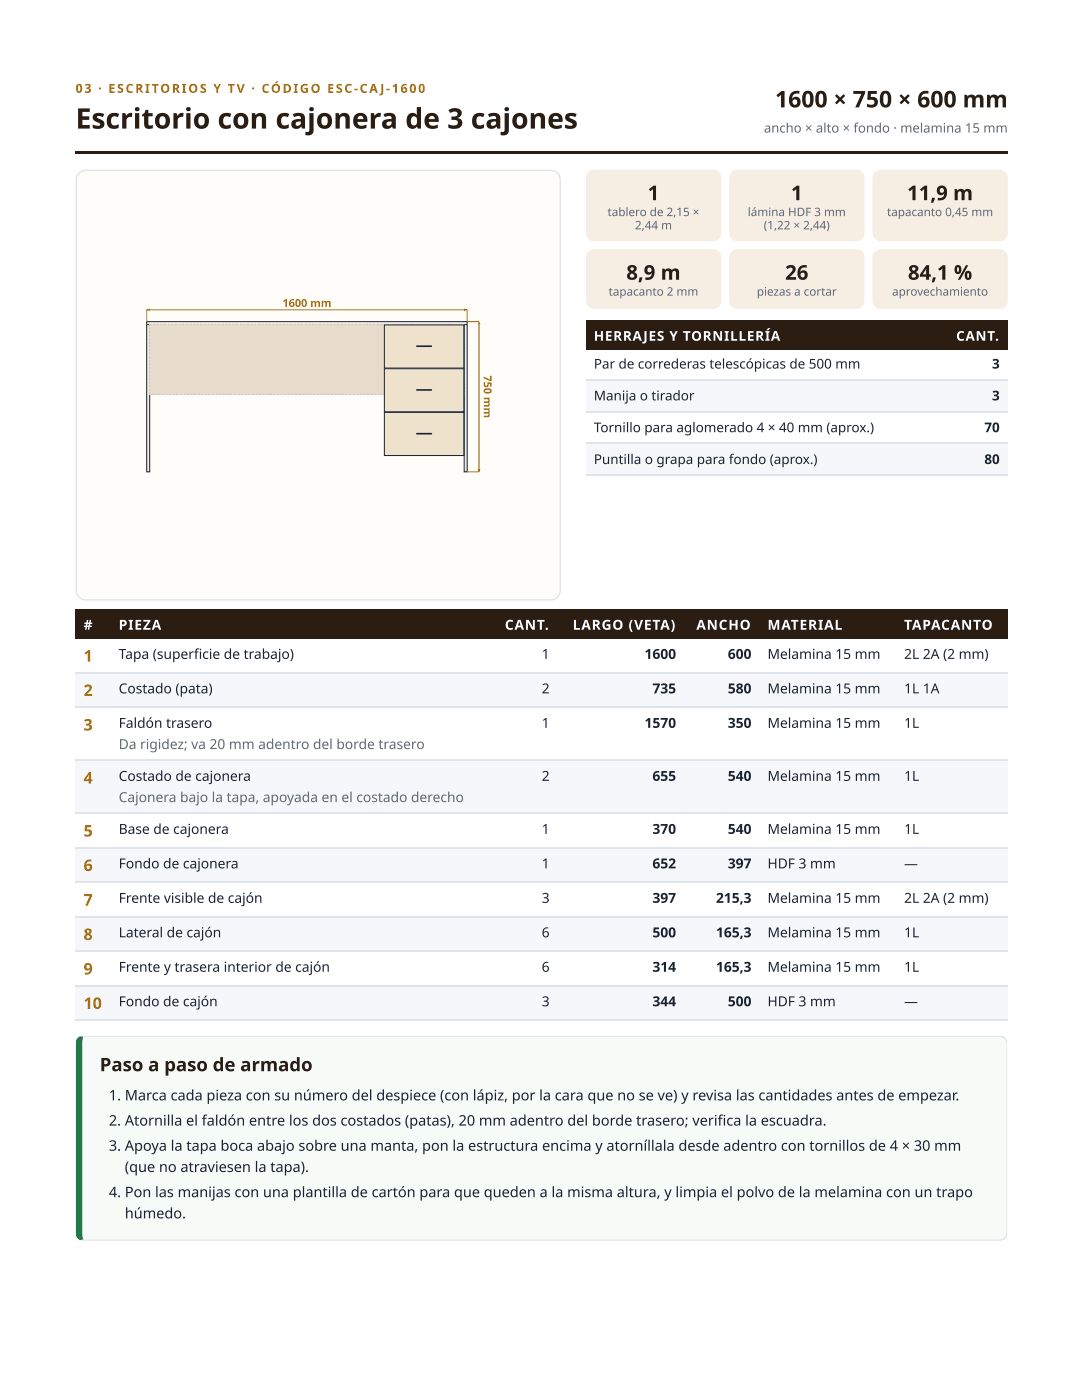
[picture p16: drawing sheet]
<svg xmlns="http://www.w3.org/2000/svg" width="216mm" height="279mm" viewBox="0 0 216 279" stroke-linecap="round" stroke-linejoin="round" font-family="sans-serif">
<defs><g id="words">
<text font-size="5.6" fill="#2b1d12" x="15.1" y="25.7">Escritorio con cajonera de 3 cajones</text>
<text font-size="4.6" fill="#2b1d12" x="154.6" y="21.4">1600 × 750 × 600 mm</text>
<g font-size="4.1" fill="#2b1d12">
<text x="129.2" y="40">1</text>
<text x="157.8" y="40">1</text>
<text x="181" y="40">11,9 m</text>
<text x="125" y="55.8">8,9 m</text>
<text x="156.7" y="55.8">26</text>
<text x="181.2" y="55.8">84,1 %</text>
</g>
<text font-size="3.7" fill="#2b1d12" x="19.9" y="213.8">Paso a paso de armado</text>
<g font-size="3.2" fill="#a26a10">
<text x="16.7" y="132">1</text>
<text x="16.7" y="138.9">2</text>
<text x="16.7" y="145.8">3</text>
<text x="16.7" y="156.4">4</text>
<text x="16.7" y="167">5</text>
<text x="16.7" y="173.8">6</text>
<text x="16.7" y="180.7">7</text>
<text x="16.7" y="187.6">8</text>
<text x="16.7" y="194.5">9</text>
<text x="16.7" y="201.3">10</text>
</g>
<g font-size="2.9" fill="#1b2333">
<text x="21.7" y="219.6">1. Marca cada pieza con su número del despiece (con lápiz, por la cara que no se ve) y revisa las cantidades antes de empezar.</text>
<text x="21.7" y="224.6">2. Atornilla el faldón entre los dos costados (patas), 20 mm adentro del borde trasero; verifi ca la escuadra.</text>
<text x="21.7" y="229.7">3. Apoya la tapa boca abajo sobre una manta, pon la estructura encima y atorníllala desde adentro con tornillos de 4 × 30 mm</text>
<text x="24.9" y="233.9">(que no atraviesen la tapa).</text>
<text x="21.7" y="238.9">4. Pon las manijas con una plantilla de cartón para que queden a la misma altura, y limpia el polvo de la melamina con un trapo</text>
<text x="24.9" y="243.2">húmedo.</text>
</g>
<g font-size="2.8" fill="#fff">
<text x="16.7" y="125.7">#</text>
<text x="23.7" y="125.7">PIEZA</text>
<text x="100.7" y="125.7">CANT.</text>
<text x="114.3" y="125.7">LARGO (VETA)</text>
<text x="138.9" y="125.7">ANCHO</text>
<text x="153.1" y="125.7">MATERIAL</text>
<text x="180.4" y="125.7">TAPACANTO</text>
</g>
<g font-size="2.8" fill="#1b2333">
<text x="23.7" y="131.5">Tapa (superfi cie de trabajo)</text>
<text x="108.1" y="131.5">1</text>
<text x="128.6" y="131.5">1600</text>
<text x="145.2" y="131.5">600</text>
<text x="153.1" y="131.5">Melamina 15 mm</text>
<text x="180.4" y="131.5">2L 2A (2 mm)</text>
<text x="23.7" y="138.4">Costado (pata)</text>
<text x="108.1" y="138.4">2</text>
<text x="130.2" y="138.4">735</text>
<text x="145.2" y="138.4">580</text>
<text x="153.1" y="138.4">Melamina 15 mm</text>
<text x="180.4" y="138.4">1L 1A</text>
<text x="23.7" y="145.3">Faldón trasero</text>
<text x="108.1" y="145.3">1</text>
<text x="128.6" y="145.3">1570</text>
<text x="145.2" y="145.3">350</text>
<text x="153.1" y="145.3">Melamina 15 mm</text>
<text x="180.4" y="145.3">1L</text>
<text x="23.7" y="155.8">Costado de cajonera</text>
<text x="108.1" y="155.8">2</text>
<text x="130.2" y="155.8">655</text>
<text x="145.2" y="155.8">540</text>
<text x="153.1" y="155.8">Melamina 15 mm</text>
<text x="180.4" y="155.8">1L</text>
<text x="23.7" y="166.4">Base de cajonera</text>
<text x="108.1" y="166.4">1</text>
<text x="130.2" y="166.4">370</text>
<text x="145.2" y="166.4">540</text>
<text x="153.1" y="166.4">Melamina 15 mm</text>
<text x="180.4" y="166.4">1L</text>
<text x="23.7" y="173.3">Fondo de cajonera</text>
<text x="108.1" y="173.3">1</text>
<text x="130.2" y="173.3">652</text>
<text x="145.2" y="173.3">397</text>
<text x="153.1" y="173.3">HDF 3 mm</text>
<text x="180.4" y="173.3">—</text>
<text x="23.7" y="180.2">Frente visible de cajón</text>
<text x="108.1" y="180.2">3</text>
<text x="130.2" y="180.2">397</text>
<text x="142.9" y="180.2">215,3</text>
<text x="153.1" y="180.2">Melamina 15 mm</text>
<text x="180.4" y="180.2">2L 2A (2 mm)</text>
<text x="23.7" y="187.1">Lateral de cajón</text>
<text x="108.1" y="187.1">6</text>
<text x="130.2" y="187.1">500</text>
<text x="142.9" y="187.1">165,3</text>
<text x="153.1" y="187.1">Melamina 15 mm</text>
<text x="180.4" y="187.1">1L</text>
<text x="23.7" y="193.9">Frente y trasera interior de cajón</text>
<text x="108.1" y="193.9">6</text>
<text x="130.2" y="193.9">314</text>
<text x="142.9" y="193.9">165,3</text>
<text x="153.1" y="193.9">Melamina 15 mm</text>
<text x="180.4" y="193.9">1L</text>
<text x="23.7" y="200.8">Fondo de cajón</text>
<text x="108.1" y="200.8">3</text>
<text x="130.2" y="200.8">344</text>
<text x="145.2" y="200.8">500</text>
<text x="153.1" y="200.8">HDF 3 mm</text>
<text x="180.4" y="200.8">—</text>
</g>
<g font-size="2.8" fill="#5d6678">
<text x="23.7" y="149.5">Da rigidez; va 20 mm adentro del borde trasero</text>
<text x="23.7" y="160.1">Cajonera bajo la tapa, apoyada en el costado derecho</text>
</g>
<g font-size="2.7" fill="#fff">
<text x="118.5" y="68">HERRAJES Y TORNILLERÍA</text>
<text x="190.8" y="68">CANT.</text>
</g>
<g font-size="2.7" fill="#1b2333">
<text x="118.5" y="73.6">Par de correderas telescópicas de 500 mm</text>
<text x="197.9" y="73.6">3</text>
<text x="118.5" y="79.9">Manija o tirador</text>
<text x="197.9" y="79.9">3</text>
<text x="118.5" y="86.3">Tornillo para aglomerado 4 × 40 mm (aprox.)</text>
<text x="196.4" y="86.3">70</text>
<text x="118.5" y="92.6">Puntilla o grapa para fondo (aprox.)</text>
<text x="196.4" y="92.6">80</text>
</g>
<text font-size="2.6" fill="#5d6678" x="152.4" y="26.5">ancho × alto × fondo · melamina 15 mm</text>
<text font-size="2.5" fill="#a26a10" x="15.1" y="18.5">03 · ESCRITORIOS Y TV · CÓDIGO ESC-CA J-1600</text>
<g font-size="2.3" fill="#5d6678">
<text x="121.2" y="43.1">tablero de 2,15 ×</text>
<text x="126.7" y="45.8">2,44 m</text>
<text x="149.2" y="43.1">lámina HDF 3 mm</text>
<text x="152.4" y="45.8">(1,22 × 2,44)</text>
<text x="177" y="43.1">tapacanto 0,45 mm</text>
<text x="121.4" y="59">tapacanto 2 mm</text>
<text x="151" y="59">piezas a cortar</text>
<text x="178" y="59">aprovechamiento</text>
</g>
<g font-size="2.2" fill="#b07a12">
<text x="56.4" y="61.2">1600 mm</text>
<text x="96.5" y="74.9" transform="rotate(90 96.5 74.9)">750 mm</text>
</g>
</g></defs>
<g fill="#2b1d12">
<path d="M15.1 30.2h185.9v.5h-185.9z"/>
<path d="M15.1 121.7h6.9v5.8h-6.9z"/>
<path d="M22 121.7h76.4v5.8h-76.4z"/>
<path d="M98.4 121.7h13v5.8h-13z"/>
<path d="M111.4 121.7h25.1v5.8h-25.1z"/>
<path d="M136.5 121.7h15.1v5.8h-15.1z"/>
<path d="M151.6 121.7h27.3v5.8h-27.3z"/>
<path d="M178.9 121.7h22.1v5.8h-22.1z"/>
</g>
<g fill="#f6f7fa">
<path d="M15.1 134.4h6.9v6.9h-6.9z"/>
<path d="M22 134.4h76.4v6.9h-76.4z"/>
<path d="M98.4 134.4h13v6.9h-13z"/>
<path d="M111.4 134.4h25.1v6.9h-25.1z"/>
<path d="M136.5 134.4h15.1v6.9h-15.1z"/>
<path d="M151.6 134.4h27.3v6.9h-27.3z"/>
<path d="M178.9 134.4h22.1v6.9h-22.1z"/>
<path d="M15.1 151.9h6.9v10.6h-6.9z"/>
<path d="M22 151.9h76.4v10.6h-76.4z"/>
<path d="M98.4 151.9h13v10.6h-13z"/>
<path d="M111.4 151.9h25.1v10.6h-25.1z"/>
<path d="M136.5 151.9h15.1v10.6h-15.1z"/>
<path d="M151.6 151.9h27.3v10.6h-27.3z"/>
<path d="M178.9 151.9h22.1v10.6h-22.1z"/>
<path d="M15.1 169.3h6.9v6.9h-6.9z"/>
<path d="M22 169.3h76.4v6.9h-76.4z"/>
<path d="M98.4 169.3h13v6.9h-13z"/>
<path d="M111.4 169.3h25.1v6.9h-25.1z"/>
<path d="M136.5 169.3h15.1v6.9h-15.1z"/>
<path d="M151.6 169.3h27.3v6.9h-27.3z"/>
<path d="M178.9 169.3h22.1v6.9h-22.1z"/>
<path d="M15.1 183.1h6.9v6.6h-6.9z"/>
<path d="M22 183.1h76.4v6.6h-76.4z"/>
<path d="M98.4 183.1h13v6.6h-13z"/>
<path d="M111.4 183.1h25.1v6.6h-25.1z"/>
<path d="M136.5 183.1h15.1v6.6h-15.1z"/>
<path d="M151.6 183.1h27.3v6.6h-27.3z"/>
<path d="M178.9 183.1h22.1v6.6h-22.1z"/>
<path d="M15.1 196.6h6.9v6.9h-6.9z"/>
<path d="M22 196.6h76.4v6.9h-76.4z"/>
<path d="M98.4 196.6h13v6.9h-13z"/>
<path d="M111.4 196.6h25.1v6.9h-25.1z"/>
<path d="M136.5 196.6h15.1v6.9h-15.1z"/>
<path d="M151.6 196.6h27.3v6.9h-27.3z"/>
<path d="M178.9 196.6h22.1v6.9h-22.1z"/>
</g>
<path d="M15.1 134.3h185.9M15.1 141.2h185.9M15.1 151.7h185.9M15.1 162.3h185.9M15.1 169.2h185.9M15.1 176.1h185.9M15.1 183h185.9M15.1 189.8h185.9M15.1 196.7h185.9M15.1 203.6h185.9" fill="none" stroke="#dfe3ea" stroke-width=".26"/>
<path d="M16.2 207l.5-.2h182.8a1.47 1.47 0 0 1 1.5 1.4v37.9a1.47 1.47 0 0 1-1.5 1.4h-182.8a1.3 1.3 0 0 1-1-1.4v-37.9l.2-.7z" fill="#f7fbf7"/>
<g fill="#dfe3ea">
<path d="M15.1 206.6h185.9v1h-185.9z"/>
<path d="M15.1 246.7h185.9v.9h-185.9z"/>
<path d="M200.1 206.6h.9v41h-.9z"/>
</g>
<path d="M15.1 206.6h1.6v41h-1.6z" fill="#15803d"/>
<path d="M15.8 34.5l.6-.4 .7-.1h92.8a1.87 1.87 0 0 1 1.9 1.9v82a1.87 1.87 0 0 1-1.9 1.8h-92.8a1.87 1.87 0 0 1-1.9-1.8v-82l.2-.7z" fill="#fffdf9"/>
<path d="M15.8 34.5l.6-.4 .7-.1h92.8a1.87 1.87 0 0 1 1.9 1.9v82a1.87 1.87 0 0 1-1.9 1.8h-92.8a1.87 1.87 0 0 1-1.9-1.8v-82l.2-.7z" fill="none" stroke="#dfe3ea" stroke-width=".26"/>
<path d="M29.3 64.2h63.9v.6h-63.9z" fill="#f4ece0"/>
<path d="M29.3 64.2h63.9v.6h-63.9z" fill="none" stroke="#1b2333" stroke-width=".2"/>
<path d="M29.3 64.8h.6v29.4h-.6z" fill="#f4ece0"/>
<path d="M29.3 64.8h.6v29.4h-.6z" fill="none" stroke="#1b2333" stroke-width=".2"/>
<path d="M92.6 64.8h.6v29.4h-.6z" fill="#f4ece0"/>
<path d="M92.6 64.8h.6v29.4h-.6z" fill="none" stroke="#1b2333" stroke-width=".2"/>
<path d="M29.9 64.8h62.7v14h-62.7z" fill="#e7dccb"/>
<path d="M30.6 64.8h.4zM31.3 64.8h.4zM32 64.8h.4zM32.7 64.8h.4zM33.5 64.8h.4zM34.2 64.8h.4zM34.9 64.8h.4zM35.6 64.8h.4zM36.3 64.8h.4zM37.1 64.8h.4zM37.8 64.8h.4zM38.5 64.8h.4zM39.2 64.8h.4zM39.9 64.8h.4zM40.7 64.8h.4zM41.4 64.8h.4zM42.1 64.8h.4zM42.8 64.8h.4zM43.5 64.8h.4zM44.3 64.8h.4zM45 64.8h.4zM45.7 64.8h.4zM46.4 64.8h.4zM47.1 64.8h.4zM47.9 64.8h.4zM48.6 64.8h.4zM49.3 64.8h.4zM50 64.8h.4zM50.7 64.8h.4zM51.5 64.8h.4zM52.2 64.8h.4zM52.9 64.8h.4zM53.6 64.8h.4zM54.3 64.8h.4zM55.1 64.8h.4zM55.8 64.8h.4zM56.5 64.8h.4zM57.2 64.8h.4zM57.9 64.8h.4zM58.6 64.8h.4zM59.4 64.8h.4zM60.1 64.8h.4zM60.8 64.8h.4zM61.5 64.8h.4zM62.2 64.8h.4zM63 64.8h.4zM63.7 64.8h.4zM64.4 64.8h.4zM65.1 64.8h.4zM65.8 64.8h.4zM66.6 64.8h.4zM67.3 64.8h.4zM68 64.8h.4zM68.7 64.8h.4zM69.4 64.8h.4zM70.2 64.8h.4zM70.9 64.8h.4zM71.6 64.8h.4zM72.3 64.8h.4zM73 64.8h.4zM73.8 64.8h.4zM74.5 64.8h.4zM75.2 64.8h.4zM75.9 64.8h.4zM76.6 64.8h.4zM77.4 64.8h.4zM78.1 64.8h.4zM78.8 64.8h.4zM79.5 64.8h.4zM80.2 64.8h.4zM81 64.8h.4zM81.7 64.8h.4zM82.4 64.8h.4zM83.1 64.8h.4zM83.8 64.8h.4zM84.5 64.8h.4zM85.3 64.8h.4zM86 64.8h.4zM86.7 64.8h.4zM87.4 64.8h.4zM88.1 64.8h.4zM88.9 64.8h.4zM89.6 64.8h.4zM90.3 64.8h.4zM91 64.8h.4zM91.7 64.8h.4zM92.5 64.8h.2v.2l-.1-.2zM92.6 65.4l.1 .4zM92.6 66.1l.1 .4zM92.6 66.8l.1 .4zM92.6 67.5l.1 .4zM92.6 68.2l.1 .4zM92.6 68.9l.1 .4zM92.6 69.7l.1 .4zM92.6 70.4l.1 .4zM92.6 71.1l.1 .4zM92.6 71.8l.1 .4zM92.6 72.5l.1 .4zM92.6 73.3l.1 .4zM92.6 74l.1 .4zM92.6 74.7l.1 .4zM92.6 75.4l.1 .4zM92.6 76.1l.1 .4zM92.6 76.9l.1 .4zM92.6 77.6l.1 .4zM92.6 78.3l.1 .4zM92 78.8h.4zM91.3 78.8h.4zM90.5 78.8h.4zM89.8 78.8h.4zM89.1 78.8h.4zM88.4 78.8h.4zM87.7 78.8h.4zM86.9 78.8h.4zM86.2 78.8h.4zM85.5 78.8h.4zM84.8 78.8h.4zM84.1 78.8h.4zM83.3 78.8h.4zM82.6 78.8h.4zM81.9 78.8h.4zM81.2 78.8h.4zM80.5 78.8h.4zM79.8 78.8h.4zM79 78.8h.4zM78.3 78.8h.4zM77.6 78.8h.4zM76.9 78.8h.4zM76.2 78.8h.4zM75.4 78.8h.4zM74.7 78.8h.4zM74 78.8h.4zM73.3 78.8h.4zM72.6 78.8h.4zM71.8 78.8h.4zM71.1 78.8h.4zM70.4 78.8h.4zM69.7 78.8h.4zM69 78.8h.4zM68.2 78.8h.4zM67.5 78.8h.4zM66.8 78.8h.4zM66.1 78.8h.4zM65.4 78.8h.4zM64.6 78.8h.4zM63.9 78.8h.4zM63.2 78.8h.4zM62.5 78.8h.4zM61.8 78.8h.4zM61 78.8h.4zM60.3 78.8h.4zM59.6 78.8h.4zM58.9 78.8h.4zM58.2 78.8h.4zM57.4 78.8h.4zM56.7 78.8h.4zM56 78.8h.4zM55.3 78.8h.4zM54.6 78.8h.4zM53.9 78.8h.4zM53.1 78.8h.4zM52.4 78.8h.4zM51.7 78.8h.4zM51 78.8h.4zM50.3 78.8h.4zM49.5 78.8h.4zM48.8 78.8h.4zM48.1 78.8h.4zM47.4 78.8h.4zM46.7 78.8h.4zM45.9 78.8h.4zM45.2 78.8h.4zM44.5 78.8h.4zM43.8 78.8h.4zM43.1 78.8h.4zM42.3 78.8h.4zM41.6 78.8h.4zM40.9 78.8h.4zM40.2 78.8h.4zM39.5 78.8h.4zM38.7 78.8h.4zM38 78.8h.4zM37.3 78.8h.4zM36.6 78.8h.4zM35.9 78.8h.4zM35.1 78.8h.4zM34.4 78.8h.4zM33.7 78.8h.4zM33 78.8h.4zM32.3 78.8h.4zM31.6 78.8h.3zM30.8 78.8h.4zM30.1 78.8h.4zM29.8 78.3l.1 .4zM29.8 77.6l.1 .4zM29.8 76.9l.1 .4zM29.8 76.1l.1 .4zM29.8 75.4l.1 .4zM29.8 74.7l.1 .4zM29.8 74l.1 .4zM29.8 73.3l.1 .4zM29.8 72.5l.1 .4zM29.8 71.8l.1 .4zM29.8 71.1l.1 .4zM29.8 70.4l.1 .4zM29.8 69.7l.1 .4zM29.8 68.9l.1 .4zM29.8 68.2l.1 .4zM29.8 67.5l.1 .4zM29.8 66.8l.1 .4zM29.8 66.1l.1 .4zM29.8 65.4l.1 .4zM29.8 64.8h.5h-.4l-.1 .2z" fill="#8a93a3"/>
<path d="M76.7 64.9h15.9v8.6h-15.9z" fill="#efe2cc"/>
<path d="M76.7 64.9h15.9v8.6h-15.9z" fill="none" stroke="#1b2333" stroke-width=".2"/>
<path d="M83.1 69l3-.1a.16 .16 0 0 1 .1 .2 .16 .16 0 0 1-.1 .2h-2.9z" fill="#1b2333"/>
<path d="M76.7 73.6h15.9v8.6h-15.9z" fill="#efe2cc"/>
<path d="M76.7 73.6h15.9v8.6h-15.9z" fill="none" stroke="#1b2333" stroke-width=".2"/>
<path d="M83.1 77.7h3a.16 .16 0 0 1 .1 .1 .16 .16 0 0 1-.1 .2h-2.9z" fill="#1b2333"/>
<path d="M76.7 82.3h15.9v8.6h-15.9z" fill="#efe2cc"/>
<path d="M76.7 82.3h15.9v8.6h-15.9z" fill="none" stroke="#1b2333" stroke-width=".2"/>
<path d="M83.1 86.4h3a.16 .16 0 0 1 .1 .1 .16 .16 0 0 1-.1 .2h-2.9z" fill="#1b2333"/>
<path d="M29.3 64.2v-2.4h63.9v2.4" fill="none" stroke="#b07a12" stroke-width=".2"/>
<path d="M29.3 61.8l.6-.3v.6zM92.6 61.5v.6l.6-.3z" fill="#b07a12"/>
<path d="M93.2 64.2h2.4v30h-2.4" fill="none" stroke="#b07a12" stroke-width=".2"/>
<path d="M95.6 64.2l-.3 .6h.6zM95.3 93.6h.6l-.3 .6z" fill="#b07a12"/>
<g fill="#2b1d12">
<path d="M116.9 64h70.2v5.8h-70.2z"/>
<path d="M187.1 64h13.9v5.8h-13.9z"/>
</g>
<g fill="#f6f7fa">
<path d="M116.9 75.9h70.2v6.4h-70.2z"/>
<path d="M187.1 75.9h13.9v6.4h-13.9z"/>
<path d="M116.9 88.4h70.2v6.3h-70.2z"/>
<path d="M187.1 88.4h13.9v6.3h-13.9z"/>
</g>
<path d="M116.9 75.8h84.1M116.9 82.2h84.1M116.9 88.5h84.1M116.9 94.9h84.1" fill="none" stroke="#dfe3ea" stroke-width=".26"/>
<g fill="#f6eee2">
<path d="M117.4 34.3l.5-.3 .6-.1h23.8a1.6 1.6 0 0 1 1.6 1.6v11.1a1.6 1.6 0 0 1-1.6 1.6h-23.8a1.6 1.6 0 0 1-1.6-1.6v-11.1l.2-.6z"/>
<path d="M146 34.3l.5-.3 .6-.1h23.8a1.6 1.6 0 0 1 1.6 1.6v11.1a1.6 1.6 0 0 1-1.6 1.6h-23.8a1.6 1.6 0 0 1-1.6-1.6v-11.1l.1-.6z"/>
<path d="M174.6 34.3l.5-.3 .6-.1h23.8a1.52 1.52 0 0 1 1.5 1.6v11.1a1.52 1.52 0 0 1-1.5 1.6h-23.8a1.6 1.6 0 0 1-1.6-1.6v-11.1l.1-.6z"/>
<path d="M117.4 50.2l.5-.3 .6-.2h23.8a1.6 1.6 0 0 1 1.6 1.6v8.7a1.6 1.6 0 0 1-1.6 1.6h-23.8a1.6 1.6 0 0 1-1.6-1.6v-8.7l.2-.6z"/>
<path d="M146 50.2l.5-.3 .6-.2h23.8a1.6 1.6 0 0 1 1.6 1.6v8.7a1.6 1.6 0 0 1-1.6 1.6h-23.8a1.6 1.6 0 0 1-1.6-1.6v-8.7l.1-.6z"/>
<path d="M174.6 50.2l.5-.3 .6-.2h23.8a1.52 1.52 0 0 1 1.5 1.6v8.7a1.52 1.52 0 0 1-1.5 1.6h-23.8a1.6 1.6 0 0 1-1.6-1.6v-8.7l.1-.6z"/>
</g>
<use href="#words"/>
</svg>
